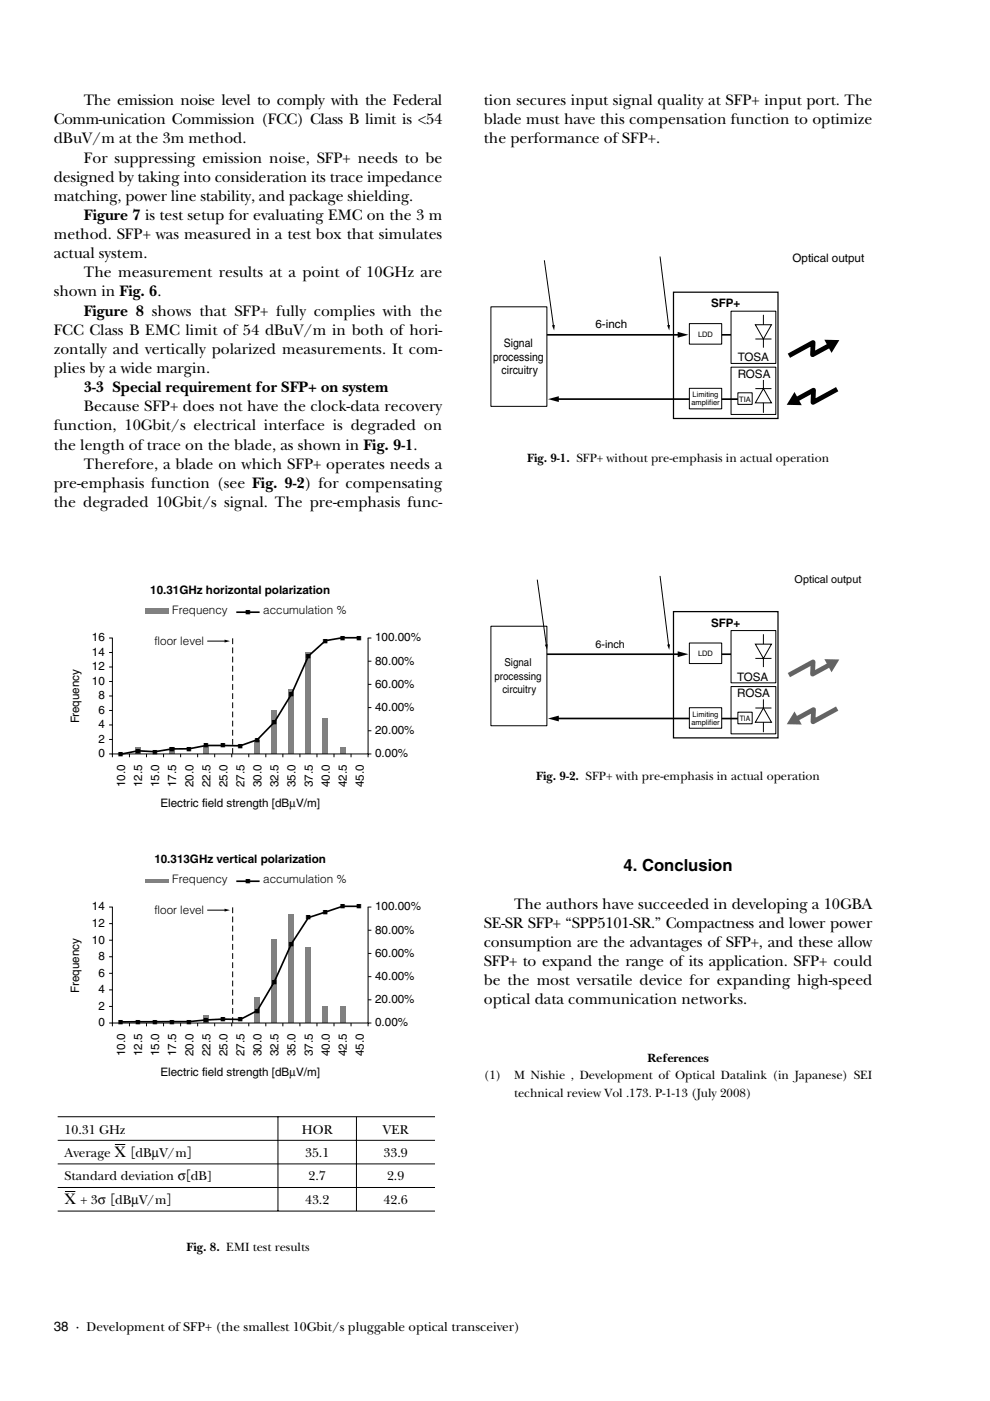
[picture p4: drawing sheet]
<svg xmlns="http://www.w3.org/2000/svg" width="210mm" height="297mm" viewBox="0 0 210 297" stroke-linecap="round" stroke-linejoin="round" font-family="sans-serif">
<defs><g id="words">
<text font-size="3.5" x="132.2" y="184.6">4. Conclusion</text>
<g font-size="3.4">
<text x="17.8" y="22.3">The emission noise level to comply with the Federal</text>
<text x="102.6" y="22.3">tion secures input signal quality at SFP+ input port. The</text>
<text x="11.4" y="26.3">Comm-unication Commission (FCC) Class B limit is &lt;54</text>
<text x="102.6" y="26.3">blade must have this compensation function to optimize</text>
<text x="11.4" y="30.4">dBuV/m at the 3m method.</text>
<text x="17.8" y="34.5">For suppressing emission noise, SFP+ needs to be</text>
<text x="102.6" y="30.4">the performance of SFP+.</text>
<text x="11.4" y="38.5">designed by taking into consideration its trace impedance</text>
<text x="11.4" y="42.6">matching, power line stability, and package shielding.</text>
<text x="17.8" y="46.6">Figure 7 is test setup for evaluating EMC on the 3 m</text>
<text x="11.4" y="50.7">method. SFP+ was measured in a test box that simulates</text>
<text x="11.4" y="54.7">actual system.</text>
<text x="17.8" y="58.8">The measurement results at a point of 10GHz are</text>
<text x="11.4" y="62.9">shown in Fig. 6.</text>
<text x="11.4" y="71">FCC Class B EMC limit of 54 dBuV/m in both of hori-</text>
<text x="17.8" y="66.9">Figure 8 shows that SFP+ fully complies with the</text>
<text x="11.4" y="75">zontally and vertically polarized measurements. It com-</text>
<text x="11.4" y="79.1">plies by a wide margin.</text>
<text x="17.8" y="83.1">3-3 Special requirement for SFP+ on system</text>
<text x="17.8" y="87.2">Because SFP+ does not have the clock-data recovery</text>
<text x="11.4" y="91.3">function, 10Gbit/s electrical interface is degraded on</text>
<text x="11.4" y="95.3">the length of trace on the blade, as shown in Fig. 9-1.</text>
<text x="17.8" y="99.4">Therefore, a blade on which SFP+ operates needs a</text>
<text x="11.4" y="103.4">pre-emphasis function (see Fig. 9-2) for compensating</text>
<text x="11.4" y="107.5">the degraded 10Gbit/s signal. The pre-emphasis func-</text>
<text x="102.6" y="196.7">SE-SR SFP+ “SPP5101-SR.” Compactness and lower power</text>
<text x="109" y="192.7">The authors have succeeded in developing a 10GBA</text>
<text x="102.6" y="200.8">consumption are the advantages of SFP+, and these allow</text>
<text x="102.6" y="204.8">SFP+ to expand the range of its application. SFP+ could</text>
<text x="102.6" y="208.9">be the most versatile device for expanding high-speed</text>
<text x="102.6" y="213">optical data communication networks.</text>
<text x="24.3" y="245.4">X</text>
<text x="13.7" y="255.4">X</text>
</g>
<g font-size="2.8">
<text x="13.7" y="240.4">10.31 GHz</text>
<text x="13.7" y="245.4">Average</text>
<text x="27.7" y="245.4">[dBµV/m]</text>
<text x="64" y="240.4">HOR</text>
<text x="64.7" y="245.4">35.1</text>
<text x="81.2" y="240.4">VER</text>
<text x="81.3" y="245.4">33.9</text>
<text x="13.7" y="250.3">Standard deviation σ[dB]</text>
<text x="65.4" y="250.3">2.7</text>
<text x="82.1" y="250.3">2.9</text>
<text x="17.1" y="255.4">+ 3σ [dBµV/m]</text>
<text x="64.7" y="255.4">43.2</text>
<text x="81.3" y="255.4">42.6</text>
<text x="11.4" y="282.2">38 · Development of SFP+ (the smallest 10Gbit/s pluggable optical transceiver)</text>
</g>
<g font-size="2.6">
<text x="111.7" y="98">Fig. 9-1. SFP+ without pre-emphasis in actual operation</text>
<text x="113.7" y="165.4">Fig. 9-2. SFP+ with pre-emphasis in actual operation</text>
<text x="137.3" y="225.1">References</text>
<text x="102.6" y="228.8">(1)</text>
<text x="109" y="232.5">technical review Vol .173. P-1-13 (July 2008)</text>
<text x="109" y="228.8">M Nishie , Development of Optical Datalink (in Japanese) SEI</text>
<text x="39.5" y="265.3">Fig. 8. EMI test results</text>
</g>
<g font-size="2.5">
<text x="168" y="55.5">Optical output</text>
<text x="150.8" y="65.1">SFP+</text>
<text x="126.3" y="69.5">6-inch</text>
<text x="104.5" y="76.5">processing</text>
<text x="106.8" y="73.7">Signal</text>
<text x="156.4" y="76.5">TOSA</text>
<text x="106.4" y="79.3">circuitry</text>
<text x="156.4" y="80.2">ROSA</text>
<text x="31.9" y="125.9">10.31GHz horizontal polarization</text>
<text x="36.5" y="130.2">Frequency</text>
<text x="55.8" y="130.2">accumulation %</text>
<text x="19.5" y="136">16</text>
<text x="32.7" y="136.7">floor level</text>
<text x="79.5" y="136">100.00%</text>
<text x="150.8" y="132.8">SFP+</text>
<text x="19.5" y="139">14</text>
<text x="19.5" y="142.1">12</text>
<text x="79.5" y="140.9">80.00%</text>
<text x="19.5" y="145.2">10</text>
<text x="20.9" y="148.3">8</text>
<text x="79.5" y="145.8">60.00%</text>
<text x="156.3" y="147.9">ROSA</text>
<text x="156.3" y="144.3">TOSA</text>
<text x="16.8" y="153.4" transform="rotate(-90 16.8 153.4)">Frequency</text>
<text x="20.9" y="151.3">6</text>
<text x="20.9" y="154.4">4</text>
<text x="79.5" y="150.7">40.00%</text>
<text x="79.5" y="155.6">20.00%</text>
<text x="20.9" y="157.5">2</text>
<text x="20.9" y="160.6">0</text>
<text x="79.5" y="160.6">0.00%</text>
<text x="26.5" y="166.9" transform="rotate(-90 26.5 166.9)">10.0</text>
<text x="30.2" y="166.9" transform="rotate(-90 30.2 166.9)">12.5</text>
<text x="33.8" y="166.9" transform="rotate(-90 33.8 166.9)">15.0</text>
<text x="37.4" y="166.9" transform="rotate(-90 37.4 166.9)">17.5</text>
<text x="41" y="166.9" transform="rotate(-90 41 166.9)">20.0</text>
<text x="44.6" y="166.9" transform="rotate(-90 44.6 166.9)">22.5</text>
<text x="48.2" y="166.9" transform="rotate(-90 48.2 166.9)">25.0</text>
<text x="51.8" y="166.9" transform="rotate(-90 51.8 166.9)">27.5</text>
<text x="55.5" y="166.9" transform="rotate(-90 55.5 166.9)">30.0</text>
<text x="59.1" y="166.9" transform="rotate(-90 59.1 166.9)">32.5</text>
<text x="62.7" y="166.9" transform="rotate(-90 62.7 166.9)">35.0</text>
<text x="66.3" y="166.9" transform="rotate(-90 66.3 166.9)">37.5</text>
<text x="69.9" y="166.9" transform="rotate(-90 69.9 166.9)">40.0</text>
<text x="73.5" y="166.9" transform="rotate(-90 73.5 166.9)">42.5</text>
<text x="77.1" y="166.9" transform="rotate(-90 77.1 166.9)">45.0</text>
<text x="34" y="171.2">Electric field strength [dBµV/m]</text>
<text x="32.7" y="183">10.313GHz vertical polarization</text>
<text x="36.5" y="187.3">Frequency</text>
<text x="55.8" y="187.3">accumulation %</text>
<text x="19.5" y="193">14</text>
<text x="19.5" y="196.5">12</text>
<text x="32.7" y="193.7">floor level</text>
<text x="79.5" y="193">100.00%</text>
<text x="79.5" y="197.9">80.00%</text>
<text x="19.5" y="200">10</text>
<text x="20.9" y="203.6">8</text>
<text x="79.5" y="202.9">60.00%</text>
<text x="20.9" y="207.1">6</text>
<text x="79.5" y="207.8">40.00%</text>
<text x="16.8" y="210.4" transform="rotate(-90 16.8 210.4)">Frequency</text>
<text x="20.9" y="210.6">4</text>
<text x="20.9" y="214.1">2</text>
<text x="79.5" y="212.7">20.00%</text>
<text x="20.9" y="217.6">0</text>
<text x="79.5" y="217.6">0.00%</text>
<text x="26.5" y="223.9" transform="rotate(-90 26.5 223.9)">10.0</text>
<text x="30.2" y="223.9" transform="rotate(-90 30.2 223.9)">12.5</text>
<text x="33.8" y="223.9" transform="rotate(-90 33.8 223.9)">15.0</text>
<text x="37.4" y="223.9" transform="rotate(-90 37.4 223.9)">17.5</text>
<text x="41" y="223.9" transform="rotate(-90 41 223.9)">20.0</text>
<text x="44.6" y="223.9" transform="rotate(-90 44.6 223.9)">22.5</text>
<text x="48.2" y="223.9" transform="rotate(-90 48.2 223.9)">25.0</text>
<text x="51.8" y="223.9" transform="rotate(-90 51.8 223.9)">27.5</text>
<text x="55.5" y="223.9" transform="rotate(-90 55.5 223.9)">30.0</text>
<text x="59.1" y="223.9" transform="rotate(-90 59.1 223.9)">32.5</text>
<text x="62.7" y="223.9" transform="rotate(-90 62.7 223.9)">35.0</text>
<text x="66.3" y="223.9" transform="rotate(-90 66.3 223.9)">37.5</text>
<text x="69.9" y="223.9" transform="rotate(-90 69.9 223.9)">40.0</text>
<text x="73.5" y="223.9" transform="rotate(-90 73.5 223.9)">42.5</text>
<text x="77.1" y="223.9" transform="rotate(-90 77.1 223.9)">45.0</text>
<text x="34" y="228.2">Electric field strength [dBµV/m]</text>
</g>
<g font-size="2.3">
<text x="168.5" y="123.5">Optical output</text>
<text x="126.3" y="137.5">6-inch</text>
<text x="107" y="141.3">Signal</text>
<text x="104.8" y="144.1">processing</text>
<text x="106.5" y="147">circuitry</text>
</g>
<g font-size="1.6">
<text x="148" y="71.4">LDD</text>
<text x="146.6" y="86">amplifier</text>
<text x="146.9" y="84.2">Limiting</text>
<text x="156.7" y="85.1">TIA</text>
<text x="148" y="139.1">LDD</text>
<text x="146.6" y="153.7">amplifier</text>
<text x="146.9" y="151.9">Limiting</text>
<text x="156.9" y="152.9">TIA</text>
</g>
<g font-size="1.1">
<text x="52" y="130.2">■</text>
<text x="68.5" y="136.2">■</text>
<text x="72.1" y="135.6">■</text>
<text x="75.6" y="135.6">■</text>
<text x="64.9" y="139.5">■</text>
<text x="61.3" y="147.6">■</text>
<text x="57.6" y="153.5">■</text>
<text x="25.1" y="160.3">■</text>
<text x="28.7" y="159.6">■</text>
<text x="32.3" y="159.8">■</text>
<text x="36" y="159.2">■</text>
<text x="39.5" y="159.2">■</text>
<text x="43.2" y="158.5">■</text>
<text x="46.8" y="158.5">■</text>
<text x="50.4" y="158.5">■</text>
<text x="54" y="157.2">■</text>
<text x="52" y="187.2">■</text>
<text x="64.9" y="194.9">■</text>
<text x="68.5" y="193.8">■</text>
<text x="72.1" y="192.6">■</text>
<text x="75.6" y="192.6">■</text>
<text x="61.3" y="200.5">■</text>
<text x="57.6" y="208.5">■</text>
<text x="54" y="214.7">■</text>
<text x="25.1" y="217.1">■</text>
<text x="28.7" y="217">■</text>
<text x="32.3" y="217">■</text>
<text x="36" y="217">■</text>
<text x="39.5" y="217">■</text>
<text x="43.2" y="216.7">■</text>
<text x="46.8" y="216.5">■</text>
<text x="50.4" y="216.6">■</text>
</g>
</g></defs>
<g fill="#808080">
<path d="M28.6 158.5h1.3v1.4h-1.3z"/>
<path d="M35.9 158.5h1.2v1.4h-1.2z"/>
<path d="M43.1 158.3h1.2v1.6h-1.2z"/>
<path d="M57.6 150.7h1.2v9.2h-1.2z"/>
<path d="M64.8 138.4h1.2v21.5h-1.2z"/>
<path d="M72 158.4h1.2v1.5h-1.2z"/>
<path d="M53.9 157h1.3v2.9h-1.3z"/>
<path d="M61.2 146.2h1.2v13.7h-1.2z"/>
<path d="M68.4 152.4h1.2v7.5h-1.2z"/>
</g>
<g fill="none" stroke="#000" stroke-width=".21">
<path d="M23.1 135.3h.8M23.1 138.3h.7M23.8 135.3v24.6h54.2v-24.6M78 135.3h.7M23.1 141.4h.7M23.1 144.5h.7M23.1 147.6h.7M23.1 150.6h.7M23.1 153.7h.7M23.1 156.8h.7M23.1 159.9h.7v.7M27.4 159.9v.7"/>
<path d="M31.1 159.9v.7M34.7 159.9v.7M38.3 159.9v.7M41.9 159.9v.7M45.5 159.9v.7M49.1 159.9v.7M52.7 159.9v.7M56.4 159.9v.7M60 159.9v.7M63.6 159.9v.7M67.2 159.9v.7M70.8 159.9v.7"/>
<path d="M74.4 159.9v.7M78 140.2h.7M78 145.1h.7M78 150h.7M78 154.9h.7M78.7 159.9h-.7v.7"/>
</g>
<path d="M30.8 129h5v1.2h-5z" fill="#808080"/>
<path d="M50.1 129.8h4.9" fill="none" stroke="#000" stroke-width=".35"/>
<path d="M43.9 135.9h3.9" fill="none" stroke="#000" stroke-width=".21"/>
<path d="M47.6 135.6l1.2 .3-1.2 .3z" fill="#000"/>
<g fill="#808080">
<path d="M43.1 215.2h1.2v1.7h-1.2z"/>
<path d="M57.6 199.2h1.2v17.7h-1.2z"/>
<path d="M64.8 200.9h1.2v16h-1.2z"/>
<path d="M72 213.3h1.2v3.6h-1.2z"/>
<path d="M53.9 211.5h1.3v5.4h-1.3z"/>
<path d="M61.2 194h1.2v22.9h-1.2z"/>
<path d="M68.4 213.3h1.2v3.6h-1.2z"/>
</g>
<g fill="none" stroke="#000" stroke-width=".21">
<path d="M23.1 192.3h.8M23.1 195.8h.7M23.1 199.3h.7M23.8 192.3v24.6h54.2v-24.6M78 192.3h.7M78 197.2h.7M23.1 202.9h.7M23.1 206.4h.7M23.1 209.9h.7M23.1 213.4h.7M23.1 216.9h.7v.7M27.4 216.9v.7"/>
<path d="M31.1 216.9v.7M34.7 216.9v.7M38.3 216.9v.7M41.9 216.9v.7M45.5 216.9v.7M49.1 216.9v.7M52.7 216.9v.7M56.4 216.9v.7M60 216.9v.7M63.6 216.9v.7M67.2 216.9v.7M70.8 216.9v.7"/>
<path d="M74.4 216.9v.7M78 202.2h.7M78 207.1h.7M78 212h.7M78.7 216.9h-.7v.7"/>
</g>
<path d="M30.8 186.5h5v.8h-5z" fill="#808080"/>
<path d="M76.1 135.2h-3.5l-3.6 .6-3.6 3.3-3.6 8.1-3.6 5.9-3.6 3.7-3.7 1.3h-7.2l-3.6 .7h-3.6l-3.7 .6-3.5-.2-3.7 .7M50.1 186.8h4.9M76.1 192.2h-3.5l-7.2 2.3-3.6 5.6-3.6 8-3.6 6.2-3.7 1.9-3.6-.1-7.2 .5-14.5 .1" fill="none" stroke="#000" stroke-width=".35"/>
<path d="M43.9 193h3.9M12.2 236.8h80M58.9 236.8v20M75.6 236.8v20M12.2 256.8h80M12.2 241.8h80M12.2 246.8h80M12.2 251.8h80M13.8 252.6h2.2M24.4 242.7h2.2" fill="none" stroke="#000" stroke-width=".21"/>
<path d="M47.6 192.7l1.2 .3-1.2 .3z" fill="#000"/>
<path d="M49.3 159.9v-24.6M49.3 216.9v-24.6" fill="none" stroke="#000" stroke-width=".21" stroke-dasharray="1.2 .7" stroke-linecap="butt"/>
<path d="M142.8 129.7h22.2v26.7h-22.2z" fill="none" stroke="#000" stroke-width=".26"/>
<path d="M155 145.6h9.5v10h-9.5z" fill="#fff" stroke="#000" stroke-width=".21"/>
<path d="M140 122.2l1.8 14.7" fill="none" stroke="#000" stroke-width=".21"/>
<path d="M141.4 136.7l.7-.1-.2 1.2zM143.7 138.1l2.3 .6-2.3 .6zM116.2 152.3l2.3-.6v1.3z" fill="#000"/>
<path d="M115.3 138.7h28.8M152 138.7h3.9M118.1 152.3h28.8M152 152.3h4.8" fill="none" stroke="#000" stroke-width=".35"/>
<path d="M176 140.9l-3.7 2 .1-2.6-5.1 2.8" fill="none" stroke="#666" stroke-width="1" stroke-linecap="butt"/>
<path d="M174.8 139.7l3.2 .1-1.7 2.7z" fill="#666"/>
<path d="M177.5 150.2l-5.1 2.8 .1-2.6-3.7 2.1" fill="none" stroke="#666" stroke-width="1" stroke-linecap="butt"/>
<path d="M168.5 150.8l1.5 2.8h-3.2z" fill="#666"/>
<g fill="#fff" stroke="#000" stroke-width=".21">
<path d="M104.1 132.8h11.9v21.1h-11.9z"/>
<path d="M146.2 136.3h6.8v4.4h-6.8z"/>
<path d="M146.2 150.1h6.8v4.3h-6.8z"/>
<path d="M155 133.7h9.5v11.1h-9.5z"/>
</g>
<path d="M160.2 139.6h3.4M161.9 134.5v6.9" fill="none" stroke="#000" stroke-width=".21"/>
<g fill="#fff" stroke="#000" stroke-width=".21">
<path d="M160.2 136.6h3.4l-1.7 3z"/>
<path d="M156.4 151h3.1v2.5h-3.1z"/>
</g>
<path d="M160.2 150.1h3.4M161.9 148.3v6.9" fill="none" stroke="#000" stroke-width=".21"/>
<path d="M161.9 150.1l1.7 3h-3.4z" fill="#fff" stroke="#000" stroke-width=".21"/>
<path d="M113.9 123l2 13.9" fill="none" stroke="#000" stroke-width=".21"/>
<path d="M115.5 136.7l.6-.1-.1 1.2z" fill="#000"/>
<path d="M142.8 62h22.2v26.7h-22.2z" fill="none" stroke="#000" stroke-width=".26"/>
<path d="M155 77.8h9.5v10.1h-9.5z" fill="#fff" stroke="#000" stroke-width=".21"/>
<path d="M115.3 71h28.8M152 71h3.9M118.1 84.6h28.8M152 84.6h4.8" fill="none" stroke="#000" stroke-width=".35"/>
<path d="M143.7 70.4l2.3 .6-2.3 .6zM174.8 72l3.2 .1-1.7 2.7zM116.2 84.6l2.3-.6v1.2zM168.5 83.1l1.5 2.8-3.2-.1z" fill="#000"/>
<path d="M176 73.2l-3.7 2 .1-2.6-5.1 2.8M177.5 82.5l-5.1 2.8 .1-2.6-3.7 2" fill="none" stroke="#000" stroke-width="1" stroke-linecap="butt"/>
<g fill="#fff" stroke="#000" stroke-width=".21">
<path d="M104.1 65.1h11.9v21.1h-11.9z"/>
<path d="M146.2 68.6h6.8v4.4h-6.8z"/>
<path d="M146.2 82.3h6.8v4.4h-6.8z"/>
<path d="M155 66h9.5v11.1h-9.5z"/>
</g>
<path d="M160.2 71.9h3.4M161.9 66.7v7" fill="none" stroke="#000" stroke-width=".21"/>
<g fill="#fff" stroke="#000" stroke-width=".21">
<path d="M160.2 68.9h3.4l-1.7 3z"/>
<path d="M156.4 83.3h3.1v2.4h-3.1z"/>
</g>
<path d="M160.2 82.4h3.4M161.9 80.6v6.9" fill="none" stroke="#000" stroke-width=".21"/>
<path d="M161.9 82.4l1.7 3h-3.4z" fill="#fff" stroke="#000" stroke-width=".21"/>
<path d="M115.4 55.3l2 13.8M140 54.5l1.8 14.6" fill="none" stroke="#000" stroke-width=".21"/>
<path d="M117 69l.6-.1-.1 1.2zM141.4 69l.7-.1-.2 1.2z" fill="#000"/>
<use href="#words"/>
</svg>
